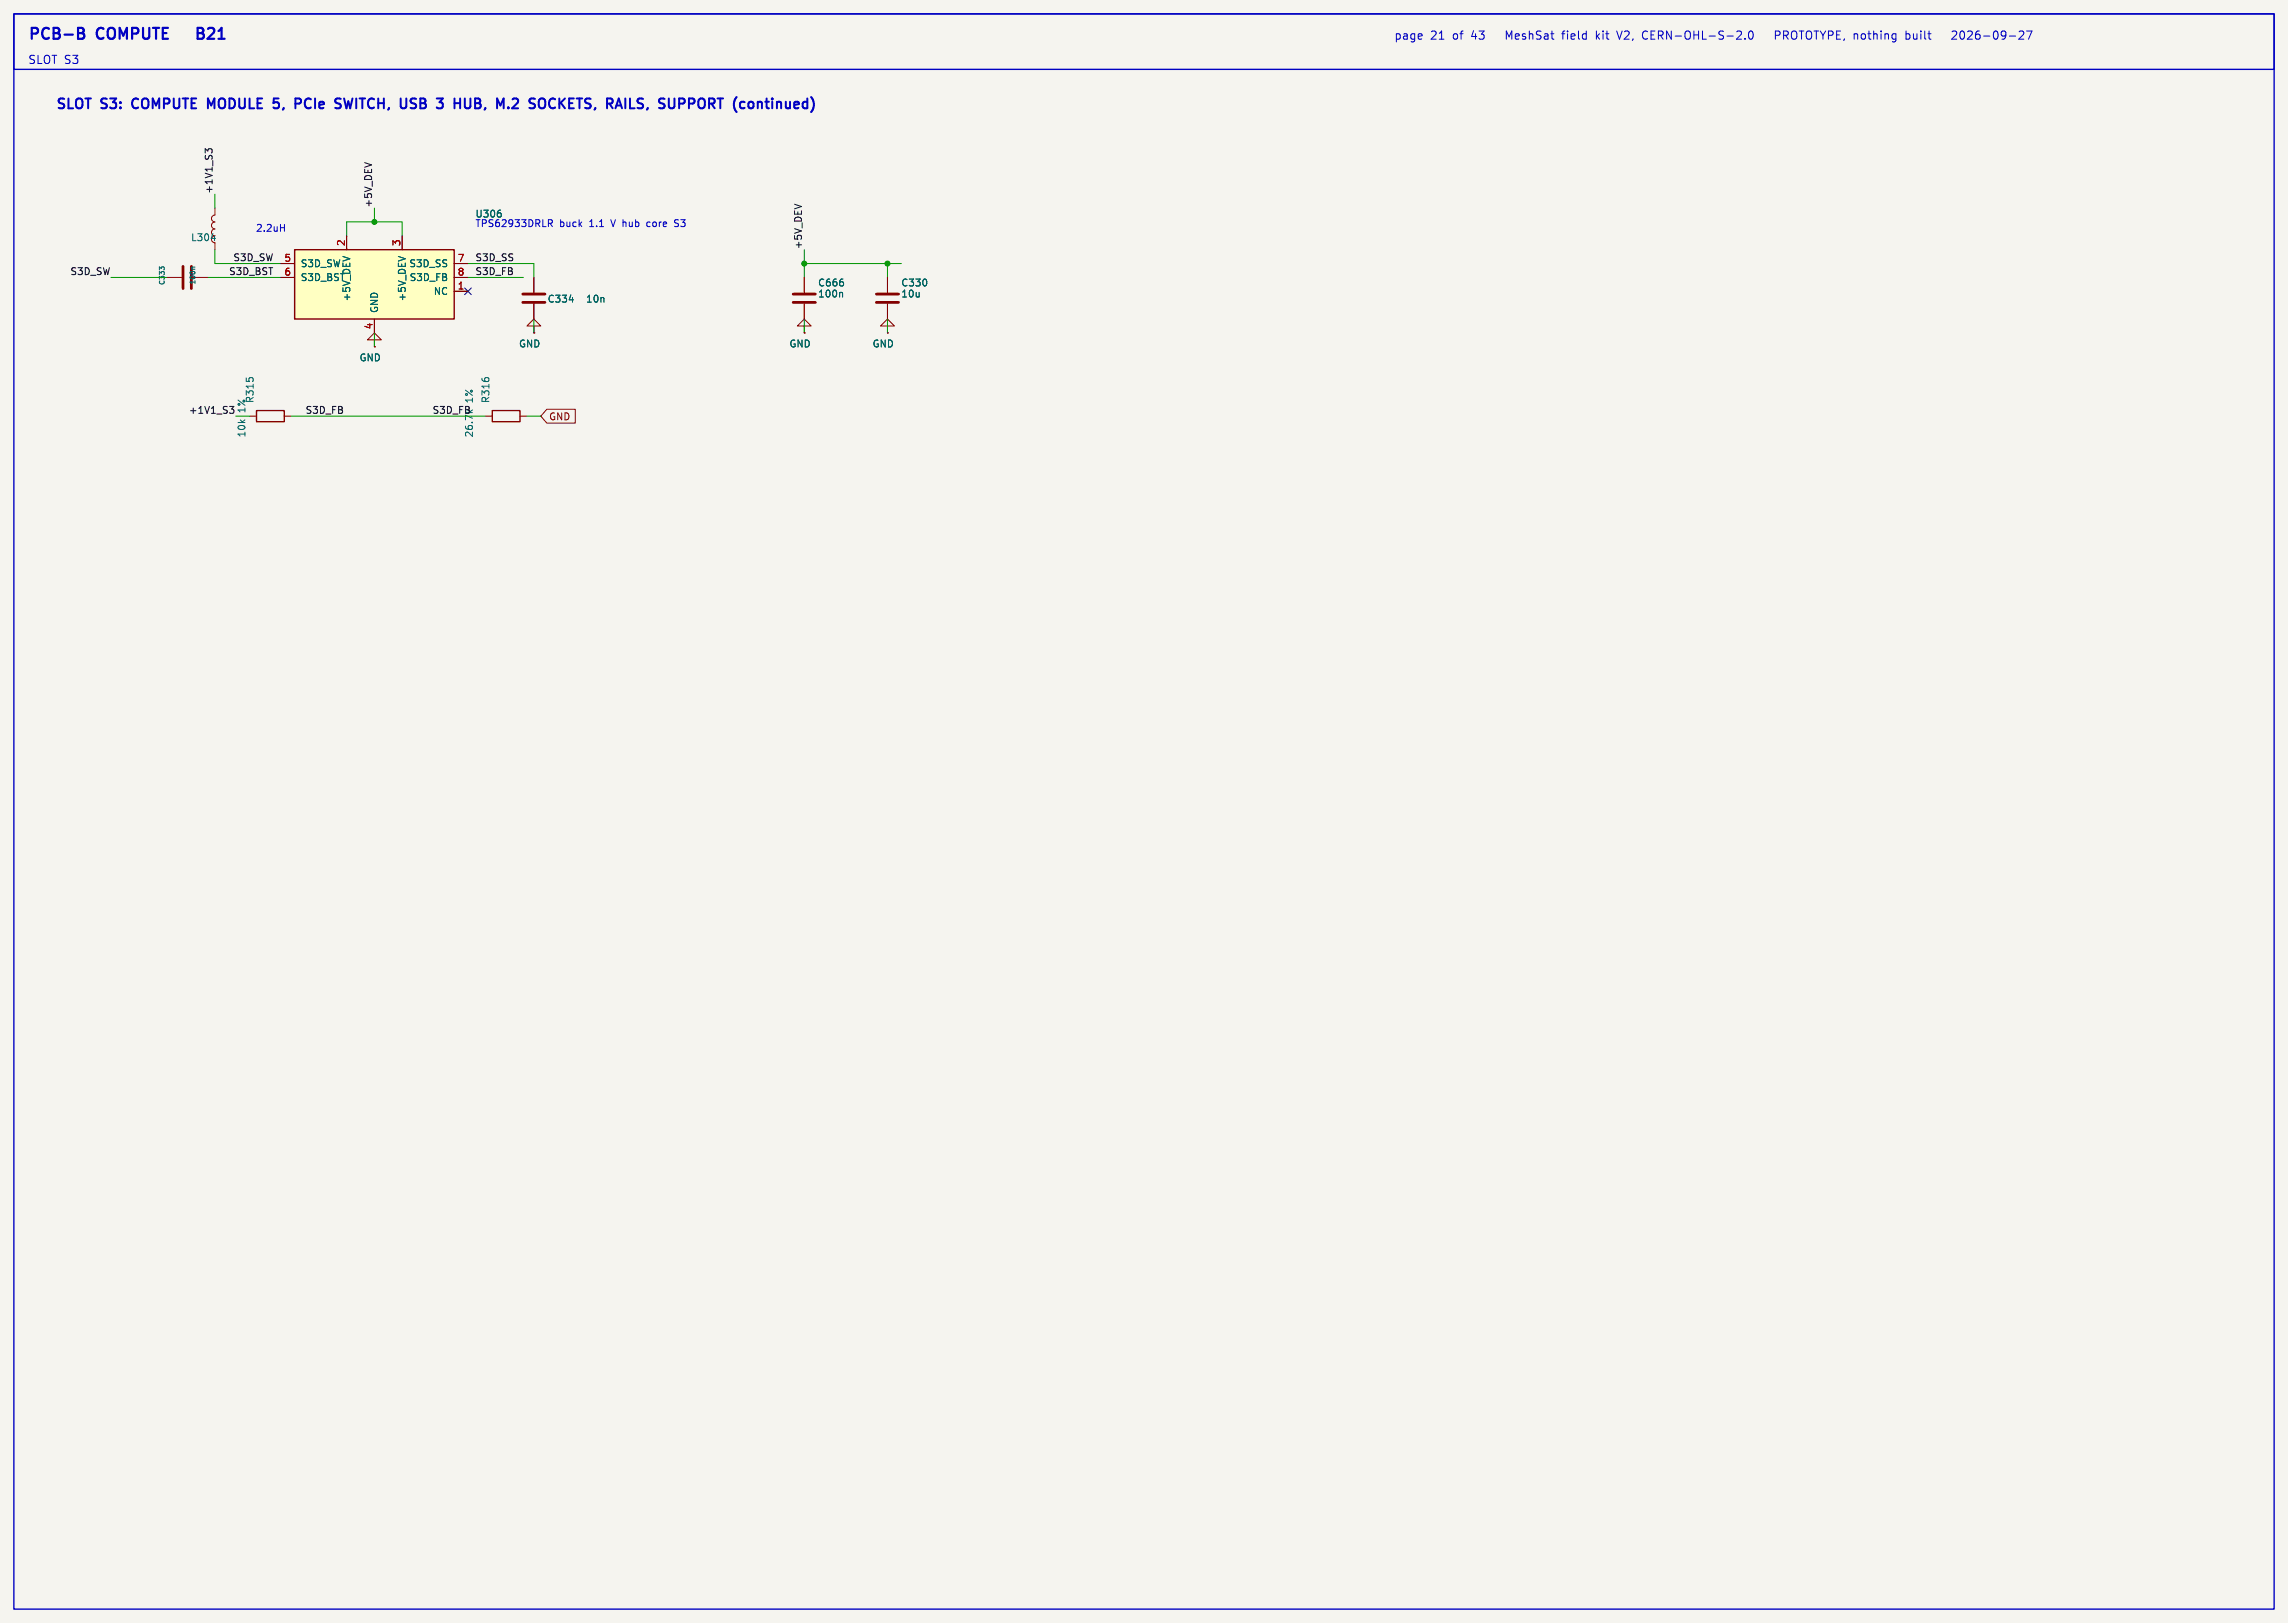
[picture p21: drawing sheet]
<svg xmlns="http://www.w3.org/2000/svg" width="419mm" height="297mm" viewBox="0 0 419 297" stroke-linecap="round" stroke-linejoin="round" font-family="sans-serif">
<defs><g id="words">
<g font-size="2.8" fill="#0000c2">
<text x="5.1" y="7.4">PCB-B</text>
<text x="17.9" y="7.4">COMPUTE</text>
<text x="38.7" y="7.4">B21</text>
</g>
<g font-size="2.5" fill="#0000c2">
<text x="10.2" y="20.1">SLOT</text>
<text x="18.7" y="20.1">S3:</text>
<text x="25.1" y="20.1">COMPUTE</text>
<text x="39.6" y="20.1">MODULE</text>
<text x="52.4" y="20.1">5,</text>
<text x="57" y="20.1">PCIe</text>
<text x="65.1" y="20.1">SWITCH,</text>
<text x="77.8" y="20.1">USB</text>
<text x="85.3" y="20.1">3</text>
<text x="89.1" y="20.1">HUB,</text>
<text x="97.6" y="20.1">M.2</text>
<text x="104.3" y="20.1">SOCKETS,</text>
<text x="119.2" y="20.1">RAILS,</text>
<text x="129.5" y="20.1">SUPPORT</text>
<text x="143.8" y="20.1">(continued)</text>
</g>
<g font-size="2.1" fill="#0000c2">
<text x="5.1" y="11.8">SLOT S3</text>
<text x="255.3" y="7.4">page</text>
<text x="262" y="7.4">21</text>
<text x="266.1" y="7.4">of</text>
<text x="269.6" y="7.4">43</text>
<text x="276.4" y="7.4">MeshSat</text>
<text x="286.9" y="7.4">field</text>
<text x="293.2" y="7.4">kit</text>
<text x="297.3" y="7.4">V2,</text>
<text x="302" y="7.4">CERN-OHL-S-2.0</text>
<text x="326.8" y="7.4">PROTOTYPE, nothing</text>
<text x="351" y="7.4">built</text>
<text x="360" y="7.4">2026-09-27</text>
</g>
<g font-size="1.8" fill="#0f0f0f">
<text x="39" y="35.6" transform="rotate(-90 39 35.6)">+1V1_S3</text>
<text x="68.2" y="38.1" transform="rotate(-90 68.2 38.1)">+5V_DEV</text>
<text x="42.6" y="47.9">S3D_SW</text>
<text x="87" y="47.9">S3D_SS</text>
<text x="147" y="45.7" transform="rotate(-90 147 45.7)">+5V_DEV</text>
<text x="12.8" y="50.5">S3D_SW</text>
<text x="41.9" y="50.5">S3D_BST</text>
<text x="87" y="50.5">S3D_FB</text>
<text x="34.5" y="75.9">+1V1_S3</text>
<text x="55.9" y="75.9">S3D_FB</text>
<text x="79.1" y="75.9">S3D_FB</text>
<text x="86.8" y="80.2" transform="rotate(-90 86.8 80.2)">26.7k</text>
</g>
<g font-size="1.8" fill="#0000c2">
<text x="87" y="41.7">TPS62933DRLR</text>
<text x="102.5" y="41.7">buck</text>
<text x="108.1" y="41.7">1.1</text>
<text x="112.3" y="41.7">V hub</text>
<text x="119.2" y="41.7">core</text>
<text x="124.4" y="41.7">S3</text>
<text x="46.8" y="42.5">2.2uH</text>
</g>
<g font-size="1.8" fill="#006464">
<text x="87" y="40">U306</text>
<text x="34.9" y="44.4">L304</text>
<text x="55" y="49.1">S3D_SW</text>
<text x="55" y="51.7">S3D_BST</text>
<text x="74.9" y="49.1">S3D_SS</text>
<text x="74.9" y="51.7">S3D_FB</text>
<text x="149.8" y="52.6">C666</text>
<text x="165" y="52.6">C330</text>
<text x="64.4" y="55.3" transform="rotate(-90 64.4 55.3)">+5V_DEV</text>
<text x="69.4" y="57.4" transform="rotate(-90 69.4 57.4)">GND</text>
<text x="74.5" y="55.3" transform="rotate(-90 74.5 55.3)">+5V_DEV</text>
<text x="79.4" y="54.2">NC</text>
<text x="100.2" y="55.6">C334</text>
<text x="107.3" y="55.6">10n</text>
<text x="149.8" y="54.7">100n</text>
<text x="165" y="54.7">10u</text>
<text x="95" y="63.8">GND</text>
<text x="144.5" y="63.8">GND</text>
<text x="159.7" y="63.8">GND</text>
<text x="65.8" y="66.4">GND</text>
<text x="45.1" y="75.6" transform="rotate(-90 45.1 75.6)">1%</text>
<text x="46.7" y="73.9" transform="rotate(-90 46.7 73.9)">R315</text>
<text x="86.8" y="73.8" transform="rotate(-90 86.8 73.8)">1%</text>
<text x="89.8" y="73.9" transform="rotate(-90 89.8 73.9)">R316</text>
<text x="45.1" y="80.2" transform="rotate(-90 45.1 80.2)">10k</text>
</g>
<g font-size="1.8" fill="#a90000">
<text x="63.2" y="45.2" transform="rotate(-90 63.2 45.2)">2</text>
<text x="73.4" y="45.2" transform="rotate(-90 73.4 45.2)">3</text>
<text x="52" y="48">5</text>
<text x="52" y="50.5">6</text>
<text x="83.7" y="48">7</text>
<text x="83.7" y="50.5">8</text>
<text x="83.7" y="53.1">1</text>
<text x="68.3" y="60.4" transform="rotate(-90 68.3 60.4)">4</text>
</g>
<text font-size="1.8" fill="#840000" x="100.5" y="77.2">GND</text>
<g font-size="1.3" fill="#006464">
<text x="30.4" y="52.3" transform="rotate(-90 30.4 52.3)">C333</text>
<text x="36" y="52.2" transform="rotate(-90 36 52.2)">100n</text>
</g>
</g></defs>
<path d="M-.1 -.1h419.2v297.3h-419.2z" fill="#f5f4ef" stroke="#f5f4ef" stroke-width=".18"/>
<g fill="none" stroke="#840000" stroke-width=".18">
<path d="M39.4 38.1v1.3a.63 .63 0 0 0-.7 .6 .63 .63 0 0 0 .7 .6M39.4 40.7a.64 .64 0 0 0-.7 .6 .64 .64 0 0 0 .7 .6 .63 .63 0 0 0-.7 .7 .63 .63 0 0 0 .7 .6M39.4 44.5v1.2M97.8 59.7h1.3l-1.3-1.3-1.3 1.3h1.3v1.3M97.8 50.8v2.8M97.8 55.6v2.8M147.3 59.7h1.3l-1.3-1.3-1.3 1.3h1.3v1.3M147.3 50.8v2.8M147.3 55.6v2.8M162.6 59.7h1.2l-1.2-1.3-1.3 1.3h1.3v1.3M45.7 76.2h1.3M52.1 76.2h1.2"/>
<path d="M68.6 62.2h1.2l-1.2-1.2-1.3 1.2h1.3v1.3M68.6 63.5h.1M88.9 76.2h1.3M95.2 76.2h1.3M97.8 61h.1M147.3 61h.1M162.6 61h.1"/>
</g>
<path d="M38.7 43.7h.8M104.3 54.9h.7M154.2 53.5l.1 .2v.7M86.5 75.1l-.4 .3" fill="none" stroke="#006464" stroke-width=".18"/>
<path d="M95.8 53.8h4M95.8 55.4h4M145.3 53.8h4.1M145.3 55.4h4.1" fill="none" stroke="#840000" stroke-width=".51"/>
<path d="M47 75.2h5.1v2h-5.1zM90.2 75.2h5v2h-5z" fill="none" stroke="#840000" stroke-width=".25"/>
<path d="M54 45.7h29.2v12.7h-29.2z" fill="#ffffc2"/>
<path d="M54 45.7h29.2v12.7h-29.2z" fill="none" stroke="#840000" stroke-width=".25"/>
<g fill="none" stroke="#840000" stroke-width=".18">
<path d="M30.5 50.8h2.8M35.3 50.8h2.8M51.4 48.3h2.6M51.4 50.8h2.6M63.5 43.2v2.5M68.6 58.4v2.6M73.7 43.2v2.5M83.2 48.3h2.5M83.2 50.8h2.5M83.2 53.3h2.5M97.8 50.8v2.8M97.8 55.6v2.8"/>
<path d="M147.3 50.8v2.8M147.3 55.6v2.8M162.6 50.8v2.8M162.6 55.6v2.8M68.6 63.5h.1M97.8 61h.1M100.2 74.9h5.2v2.6h-5.2l-1.1-1.3zM147.3 61h.1M162.6 61h.1"/>
</g>
<path d="M91.8 39.1v.5M29.5 49.2l-.3-.3v.5M29.6 49h.4M35.7 48.9h-.5l-.1 .3M104.3 54.9h.7M154.2 53.5l.1 .2v.7" fill="none" stroke="#006464" stroke-width=".18"/>
<path d="M33.5 48.8v4M35.1 48.8v4M160.5 53.8h4.1M160.5 55.4h4.1" fill="none" stroke="#840000" stroke-width=".51"/>
<path d="M38.9 27.8v-.3l-.3-.3-.4 .1-.1 .4-.5-.5v.8M42.1 74.4h.7l-.4 .5 .4 .1v.4l-.2 .3h-.4" fill="none" stroke="#0f0f0f" stroke-width=".18"/>
<g fill="none" stroke="#009600" stroke-width=".18">
<path d="M39.4 35.6v2.5M68.6 38.1v2.5M20.3 50.8h10.2M38.1 50.8h13.3M39.4 45.7v2.6h12M63.5 43.2v-2.6h10.2v2.6M85.7 48.3h12.1v2.5M85.7 50.8h10.2M97.8 58.4v2.6M147.3 45.7v5.1M147.3 58.4v2.6M147.3 48.3h17.8"/>
<path d="M162.6 48.3v2.5M162.6 58.4v2.6M43.2 76.2h2.5M53.3 76.2h35.6M68.6 61v2.5M96.5 76.2h2.6"/>
</g>
<path d="M85.1 52.7l1.2 1.2M86.3 52.7l-1.2 1.2" fill="none" stroke="#000084" stroke-width=".18"/>
<g fill="none" stroke="#0000c2" stroke-width=".18">
<path d="M286.1 6.2h.5M292.4 5.7v1.5M292.6 6.6l.4 .6M293 6.2l-.6 .5M296.1 5.7l.5 1.5M300.9 6.8l.2 .3 .4 .1M301.5 5.7h-.4l-.2 .3M319.6 7v.2M320.4 5.8l.2-.1a.8 .8 0 0 1 .6 .7 .8 .8 0 0 1-.6 .8l-.2-.2-.1-.4zM325.2 6.5l.7-.1 .2-.2-.1-.4-.2-.1h-.6v1.5M349.1 6.2h.5l.2 .3v.4l-.1 .2h-.6M349.1 5.7v1.5"/>
<path d="M357.6 5.8l.5-.1 .2 .1 .1 .3-.9 1.1h.9M359.3 5.7a.94 .94 0 0 0 0 1.5M371.2 5.7h1l-.6 1.5M51.4 41.7h.7M52.1 41.1v1.3M100.5 40.2h.4l.3 .3-.1 .3-.6 .1M100.8 40.9l.4 .6M118.7 40.6l-.2 .3v.4l.2 .2M123.6 41.4l.4 .1M124.1 40.2h-.3l-.2 .3 .1 .3 .3 .1"/>
</g>
<g fill="none" stroke="#0000c2" stroke-width=".36">
<path d="M24.4 18.3l-.2 .5 .2 .8M38.1 18l.6 1.3 .6-1.3M56.4 18a.97 .97 0 0 0-.6 .9 .97 .97 0 0 0 .6 .9M63 18l.5 1.8 .3-1.3 .3 1.3 .5-1.8M77 18.9h.6M77.6 18h-.6v1.8h.7M83.3 18.9h1M84.3 18v1.8M87 18h.6l.3 .2 .1 .3-.4 .4M87 18.9h.6M87.6 18.9a.48 .48 0 0 1 .5 .4 .48 .48 0 0 1-.4 .5h-.7M102.7 18.8l.8 1"/>
<path d="M103.5 18l-1 1.1M128 19.6a.6 .6 0 0 0 .9 .1M128.9 18.1a.6 .6 0 0 0-.9 .2M142.4 18.7l.4-.1 .3 .3M118.6 20l-.1 .1"/>
</g>
<path d="M14.3 5.1l.9 .1a.48 .48 0 0 1 .1 .5 .48 .48 0 0 1-.3 .4M14.3 6.1h.7M15 6.1a.53 .53 0 0 1 .5 .4 .53 .53 0 0 1-.4 .6h-.8M36.2 5.1l.9 .1a.48 .48 0 0 1 .1 .5 .48 .48 0 0 1-.3 .4 .53 .53 0 0 1 .5 .4 .53 .53 0 0 1-.4 .6h-.8zM36.2 6.1h.7" fill="none" stroke="#0000c2" stroke-width=".4"/>
<path d="M2.5 2.5h414.1v292.1h-414.1zM2.5 2.5h414.1v10.2h-414.1z" fill="none" stroke="#0000c2" stroke-width=".25"/>
<g fill="#009600" stroke="#009600" stroke-width=".18">
<circle cx="162.6" cy="48.3" r=".46"/>
<circle cx="68.6" cy="40.6" r=".46"/>
<circle cx="147.3" cy="48.3" r=".46"/>
</g>
<use href="#words"/>
</svg>
